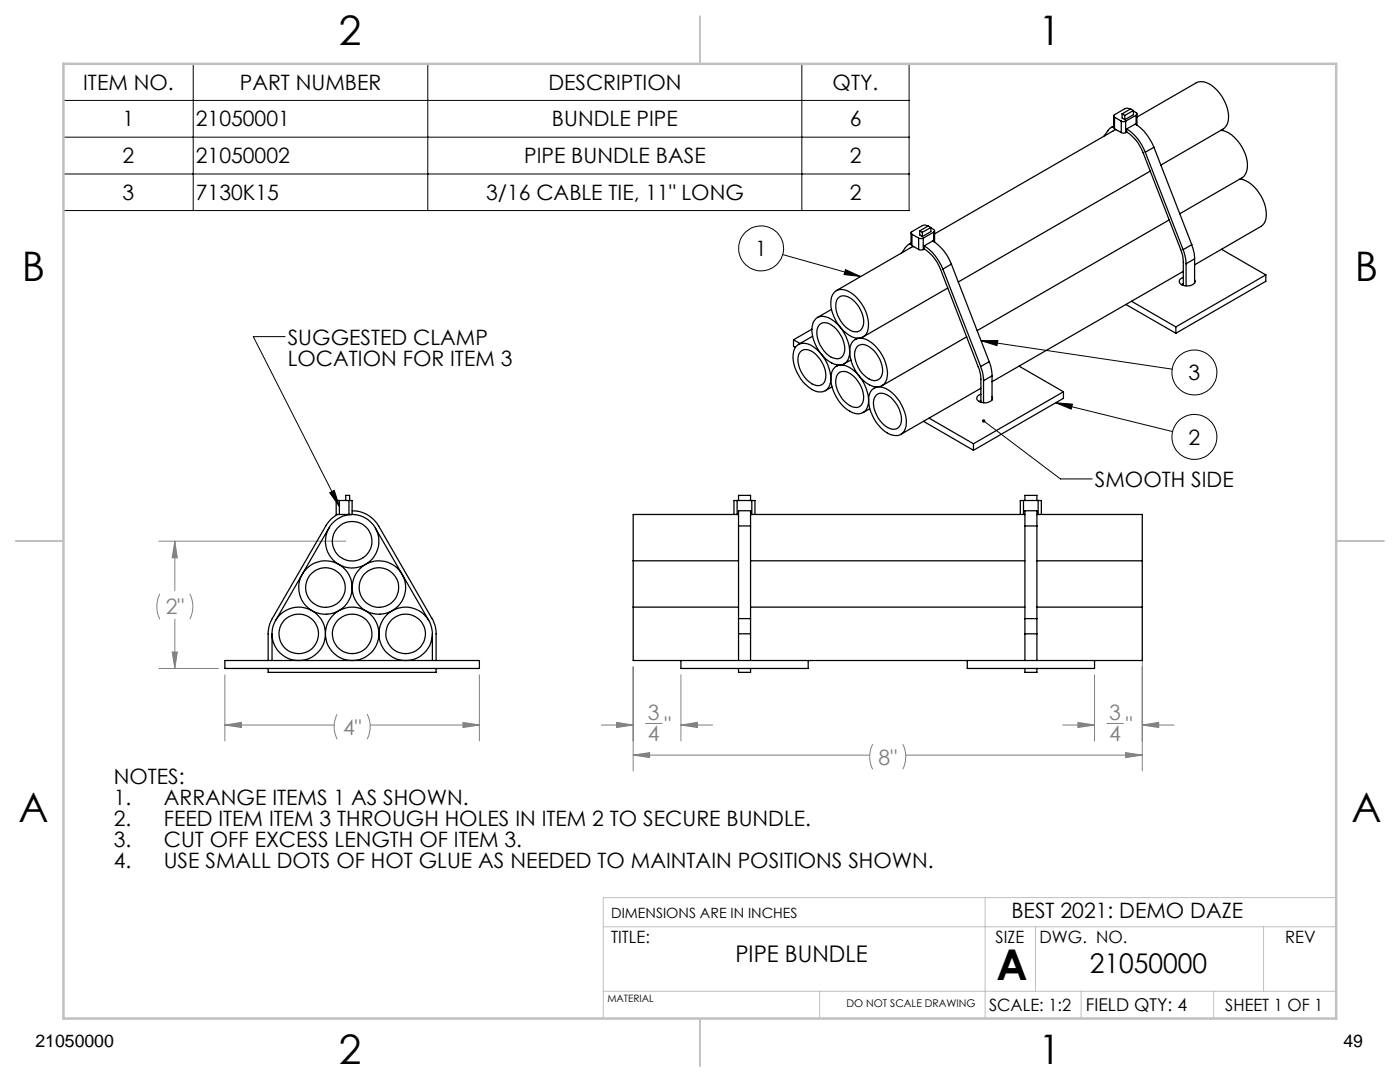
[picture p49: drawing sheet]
<svg xmlns="http://www.w3.org/2000/svg" width="279mm" height="216mm" viewBox="0 0 279 216" stroke-linecap="round" stroke-linejoin="round" font-family="sans-serif">
<defs><g id="words">
<text font-size="8.5" x="198.9" y="195.5">A</text>
<g font-size="8.1">
<text x="67.6" y="8.9">2</text>
<text x="207.3" y="8.9">1</text>
<text x="4.4" y="56.2">B</text>
<text x="270.4" y="56.2">B</text>
<text x="3.7" y="164.1">A</text>
<text x="269.7" y="164.1">A</text>
<text x="67.6" y="212.4">2</text>
<text x="207.3" y="212.4">1</text>
</g>
<text font-size="5.4" x="217.5" y="194.1">21050000</text>
<text font-size="4.6" x="146.8" y="191.9">PIPE BUNDLE</text>
<g font-size="4.2">
<text x="16.6" y="17.9">ITEM NO.</text>
<text x="47.9" y="17.9">PART NUMBER</text>
<text x="109.4" y="17.9">DESCRIPTION</text>
<text x="166.2" y="17.9">QTY.</text>
<text x="24.5" y="25.2">1</text>
<text x="39.1" y="25.2">21050001</text>
<text x="110.2" y="25.2">BUNDLE PIPE</text>
<text x="169.6" y="25.2">6</text>
<text x="24.5" y="32.5">2</text>
<text x="39.1" y="32.5">21050002</text>
<text x="104.6" y="32.5">PIPE BUNDLE BASE</text>
<text x="169.6" y="32.5">2</text>
<text x="24.5" y="39.9">3</text>
<text x="39.1" y="39.9">7130K15</text>
<text x="97" y="39.9">3/16 CABLE TIE, 11&quot; LONG</text>
<text x="169.6" y="39.9">2</text>
<text x="150.7" y="51.1">1</text>
<text x="57.4" y="68.8">SUGGESTED CLAMP</text>
<text x="57.4" y="72.9">LOCATION FOR ITEM 3</text>
<text x="237.2" y="75.8">3</text>
<text x="237.2" y="88.7">2</text>
<text x="218.5" y="97.2">SMOOTH SIDE</text>
<text x="22.7" y="156.5">NOTES:</text>
<text x="22.7" y="160.7">1.</text>
<text x="32.7" y="160.7">ARRANGE ITEMS 1 AS SHOWN.</text>
<text x="22.7" y="164.9">2.</text>
<text x="32.7" y="164.9">FEED ITEM ITEM 3 THROUGH HOLES IN ITEM 2 TO SECURE BUNDLE.</text>
<text x="22.7" y="169">3.</text>
<text x="22.7" y="173.2">4.</text>
<text x="32.7" y="169">CUT OFF EXCESS LENGTH OF ITEM 3.</text>
<text x="32.7" y="173.2">USE SMALL DOTS OF HOT GLUE AS NEEDED TO MAINTAIN POSITIONS SHOWN.</text>
<text x="201.9" y="183.1">BEST 2021: DEMO DAZE</text>
</g>
<g font-size="4.2" fill="#808080">
<text x="33.1" y="122.6">2&quot;</text>
<text x="129.3" y="143.7">3</text>
<text x="221.4" y="143.7">3</text>
<text x="68.5" y="146.6">4&quot;</text>
<text x="129.3" y="147.9">4</text>
<text x="132.6" y="146">&quot;</text>
<text x="221.4" y="147.9">4</text>
<text x="224.7" y="146">&quot;</text>
<text x="175.3" y="152.6">8&quot;</text>
</g>
<g font-size="3.5">
<text x="216.7" y="201.7">FIELD QTY: 4</text>
<text x="7.1" y="208.8">21050000</text>
<text x="268.1" y="208.8">49</text>
</g>
<g font-size="3.4">
<text x="122" y="188.1">TITLE:</text>
<text x="198.7" y="188.1">SIZE</text>
<text x="207.5" y="188.1">DWG. NO.</text>
<text x="256.5" y="188.2">REV</text>
<text x="197.4" y="201.7">SCALE: 1:2</text>
<text x="244.5" y="201.7">SHEET 1 OF 1</text>
</g>
<text font-size="2.8" x="122" y="183.1">DIMENSIONS ARE IN INCHES</text>
<text font-size="2.1" x="168.9" y="201">DO NOT SCALE DRAWING</text>
<text font-size="2" x="121.2" y="200">MATERIAL</text>
</g></defs>
<g fill="none" stroke="#000" stroke-width=".2">
<path d="M12.7 12.7h168.7v29.3h-168.7zM38.6 12.7v29.3M85.4 12.7v29.3M160 12.7v29.3M12.7 20h168.7M12.7 27.4h168.7M12.7 34.7h168.7M156.2 50.8l15.6 4.4M168.7 53.8l3.1 1.4-3.3-.4zM56.9 67.2h-6.3l17.1 33.8M195.8 68l3.3-.1-.1 1.1zM195.8 68l38.1 5.7"/>
<path d="M65.8 98.3l.9-.4 1 3.1zM196.3 84l15.3 11.6h6.4M210.7 80.4l23.3 5.7M210.7 80.4l3.3 .2-.2 1z"/>
<circle cx="151.9" cy="49.5" r="4.5"/>
<circle cx="238.4" cy="74.3" r="4.5"/>
<circle cx="238.4" cy="87.2" r="4.5"/>
</g>
<g fill="none" stroke="#808080" stroke-width=".2">
<path d="M31.7 108h37.3M31.9 118.5a5.6 5.6 0 0 0 0 5M34.9 108l.5 3.3h-1zM34.9 108v9.9M37.9 118.5a5.6 5.6 0 0 1 0 5M31.7 133.4h11.9M34.4 130.1h1l-.5 3.3zM34.9 123.5v9.9M44.9 134.7v13.1M95.7 134.7v13.1M126.4 133.1v20.7M135.9 134.7v13.1"/>
<path d="M218.4 134.7v13.1M228 131.7v22.1M44.9 144.7h21.8M44.9 144.7l3.3-.6v1.1zM67.3 142.5a5.5 5.5 0 0 0 0 5M73.3 142.5a5.5 5.5 0 0 1 0 5M73.9 144.7h21.8M92.4 144.1l3.3 .6-3.3 .5zM120 144.7h6.4M123 144.1l3.4 .6-3.4 .5zM126.4 150.7l3.2-.5v1zM126.4 150.7h47.2"/>
<path d="M128.8 144.4h3.3M135.9 144.7h6.3M135.9 144.7l3.3-.6v1.1zM174.2 148.5a5.5 5.5 0 0 0 0 5M180.2 148.5a5.5 5.5 0 0 1 0 5M180.8 150.7h47.2M212.1 144.7h6.3M215.1 144.1l3.3 .6-3.3 .5zM220.9 144.4h3.3M224.6 150.2l3.4 .5-3.4 .5zM228 144.7h6.3M228 144.7l3.2-.6v1.1z"/>
</g>
<path d="M196.6 179.1v24.1M266.7 179.1h-146.3v24.1M120.4 197.8h146.3M120.4 184.9h146.3M163.6 197.8v5.4M206.7 184.9v12.9M215.8 197.8v5.4M242.2 197.8v5.4M252.2 184.9v12.9" fill="none" stroke="#c0c0c0" stroke-width=".2"/>
<path d="M139.7 3.2v9.5M3.1 107.9h9.6M266.7 107.9h9.5M139.7 203.2v9.6" fill="none" stroke="#c0c0c0" stroke-width=".25"/>
<path d="M12.7 12.7h254v190.5h-254z" fill="none" stroke="#c0c0c0" stroke-width=".5"/>
<path d="M65.8 98.3l.9-.4 1 3.1zM168.7 53.8l3.1 1.4-3.3-.4zM195.8 68l3.3-.1-.1 1.1zM210.7 80.4l3.3 .2-.2 1zM196.1 83.7l.2 .3-.3-.2a.34 .34 0 0 0 .2 .5 .34 .34 0 0 0 .4-.4 .34 .34 0 0 0-.5-.2z" fill="#000"/>
<path d="M44.9 144.7l3.3-.6v1.1zM92.4 144.1l3.3 .6-3.3 .5zM34.4 130.1h1l-.5 3.3zM34.9 108l.5 3.3h-1zM123 144.1l3.4 .6-3.4 .5zM135.9 144.7l3.3-.6v1.1zM228 144.7l3.2-.6v1.1zM215.1 144.1l3.3 .6-3.3 .5zM126.4 150.7l3.2-.5v1zM224.6 150.2l3.4 .5-3.4 .5z" fill="#808080"/>
<g fill="none" stroke="#000" stroke-width=".25">
<path d="M222.2 25.3l-.8 .4-1.1 1.4M222.2 23.1v2.4l.2 .2M222.2 25.2l-.4 .2M222.4 23.4l1.4 .8M222.4 23.4v2.3M222.4 25.7l1.4 .8M222.7 25.9l-36.2 20.8M223.8 24.2l.2 .1 .6-.1M223.8 26.5l.3 .1 .5-.1M223.8 24.2v2.3M223.9 22.7v.9l.6 .3M223.9 22.7l.6 .3"/>
<path d="M224.5 23v.9M224.6 24.2v2.3M224.9 26.4a8.1 8.1 0 0 1 3.2 4l7.9 20.4 .1 1.2v4.9M224.9 25.7a9.5 9.5 0 0 1 3.7 4.7M224.9 25.7l1.7-.9a9.5 9.5 0 0 1 3.7 4.6M224.9 25.7v.7M224.9 26.4l-.3 .1M225.6 21.8l-.5-.2-.6 .1-2.1 1.2a.26 .26 0 0 0-.2 .2 .26 .26 0 0 0 .2 .3M226.2 22.2l.5 .3a.29 .29 0 0 1 .2 .2 .29 .29 0 0 1-.2 .3M226.2 22v.9l-1.7 1M226.2 22l-1.7 1M226.2 22l-.6-.3-1.7 1"/>
<path d="M226.7 23l-2.1 1.2M226.7 23v1.9M226.9 23.4l11.9-6.9a3.7 3.7 0 0 1 4.1 1.5 7.1 7.1 0 0 1 2 6.7l-.2 .5-.6 .6-12.4 7.1M226.9 22.7v2.3M228.6 30.4l7.5 19.4M229.6 34.1l-38.4 22.2M230.3 29.4l-1.7 1M230.3 29.4l7.5 19.4M243.7 26a7.1 7.1 0 0 1 4.9 4.8 4 4 0 0 1-.7 4.7l-12.5 7.2M247.4 35.7a6.5 6.5 0 0 1 4.7 4.3 4.5 4.5 0 0 1-.1 4.9l-13.6 7.9M166.4 58.4a2.47 2.47 0 0 1 3.5 .1 7.6 7.6 0 0 1 3.2 7.7 2.24 2.24 0 0 1-3.6 .7 8 8 0 0 1-3.7-7l.1-.6zM167.5 59.3a2.2 2.2 0 0 1 2.6 .5 5.9 5.9 0 0 1 2.2 5.2 1.75 1.75 0 0 1-3.1 .6 5.6 5.6 0 0 1-2.3-5.6z"/>
<path d="M181.8 48.6l-.8 .4-1 1.5M181.8 46.5v2.3l.2 .2M181.8 48.5l-.4 .3M182 46.7l1.3 .8M182 46.7v2.3M182 49l1.3 .8M182.4 49.2l-.6 .2-14.9 8.6M183.3 47.5l.5 .1 .5-.1M183.3 49.8l.3 .1 .7-.1M183.3 47.5v2.3M183.6 46.1v.8l.5 .3M183.6 46.1l.5 .3"/>
<path d="M184.1 46.4v.8M184.3 47.5v2.3M184.4 49.7a8.3 8.3 0 0 1 3.3 4.1l7.8 20 .3 1.6v4.9M184.4 49.1a9.5 9.5 0 0 1 3.8 4.6M184.4 49.1l1.7-1a9 9 0 0 1 3.8 4.6M184.4 49.1v.6M184.4 49.7l-.1 .1M185.2 45.1l-.6-.2-.5 .1-2.1 1.2a.29 .29 0 0 0-.2 .3 .29 .29 0 0 0 .2 .2M185.8 45.5l.5 .3a.29 .29 0 0 1 .2 .3 .29 .29 0 0 1-.2 .2M185.8 45.4v.8l-1.7 1M185.8 45.4l-1.7 1M185.8 45.4l-.6-.3-1.6 1"/>
<path d="M186.3 46.3l-2 1.2M186.3 46.3v1.9M186.5 46v2.3M188.2 53.7l7.5 19.4M189.2 57.5l-17 9.7M189.9 52.7l-1.7 1M189.9 52.7l7.5 19.5M233.3 43.9l-38.3 22.1M236.1 49.8l.4 1.1 .2 1.7M236.1 55.4a.77 .77 0 0 0-.7 .5 .77 .77 0 0 0 .4 .9M236.1 56.6l-.3 .2M236.1 54.2l-38.1 22"/>
<path d="M236.7 52.6v4.4M237.8 48.8l.5 1.5 .1 1.3M237.8 48.8l-1.7 1M238.4 55.8a.89 .89 0 0 1-.9 1.2h-.9l-.8-.2M238.4 51.6l-1.7 1M238.4 51.6v4.9M243.8 49.7l8.8 5.2M252.6 54.9l-17.9 10.3M252.6 54.9v1.2l-17.9 10.4M158.4 67.8v1.3l.3 .2M158.4 67.8l1.3 .7M158.9 69.1a2.83 2.83 0 0 1 4 .5 7.6 7.6 0 0 1 2.7 7.3 2.24 2.24 0 0 1-3.6 .8 7.9 7.9 0 0 1-3.6-7.6z"/>
<path d="M159.7 70.2a1.86 1.86 0 0 1 2.6 .1 5.7 5.7 0 0 1 2.4 5.6 1.63 1.63 0 0 1-2.7 .7 5.9 5.9 0 0 1-2.7-5.6zM162 65.7l-3.6 2.1M162.2 67.1l-2.9 1.6M162.9 63.5a2.52 2.52 0 0 1 3 .2 8.2 8.2 0 0 1 3.6 7.1 2.19 2.19 0 0 1-1.2 1.9 2.19 2.19 0 0 1-2.3-.3 7.9 7.9 0 0 1-3.9-7.5l.2-.6zM163.4 64.9a1.75 1.75 0 0 1 2.5-.1 5.7 5.7 0 0 1 2.6 5.6 1.44 1.44 0 0 1-2.1 1.1 5.5 5.5 0 0 1-3.2-6.2zM165.9 61.7l-2.8 1.7M166.1 77.2l-1.4 .8M166.4 73.5a2.43 2.43 0 0 1 3.5 0 8.1 8.1 0 0 1 3.4 7.2 2.22 2.22 0 0 1-3.7 1.4 7.9 7.9 0 0 1-3.7-7.7zM167.3 74.6a1.91 1.91 0 0 1 2.5 0 5.7 5.7 0 0 1 2.4 5.6 1.59 1.59 0 0 1-2.6 .7 5.9 5.9 0 0 1-2.7-5.5zM167.3 72.8l-.4 .3M169.8 71.8l-1.3 .8M170.1 68.3a2.68 2.68 0 0 1 3.9 .1 7.8 7.8 0 0 1 3 7.3 2.17 2.17 0 0 1-3.5 1.1 8 8 0 0 1-3.8-7.5z"/>
<path d="M171.1 67.5l-.4 .2M171.2 69a2.16 2.16 0 0 1 2.8 .6 5.7 5.7 0 0 1 2 5.2 1.76 1.76 0 0 1-3 .5 6 6 0 0 1-2.4-5.1zM174 77.9a2.83 2.83 0 0 1 4 .4 8.2 8.2 0 0 1 2.8 6.7 2.12 2.12 0 0 1-3.1 1.7 7.9 7.9 0 0 1-4.2-7.9zM174.8 79a1.86 1.86 0 0 1 2.6 0 5.7 5.7 0 0 1 2.4 5.6 1.63 1.63 0 0 1-2.7 .7 6.1 6.1 0 0 1-2.7-5.5zM174.9 77.2l-.5 .2M192.9 67.2l-16.9 9.8M195.7 73.1l.4 1.1 .2 1.8M195.8 78.7a.76 .76 0 0 0-.8 .5 .76 .76 0 0 0 .4 .9M195.8 80l-.4 .1M195.8 77.5l-16 9.2M196.3 76v4.4M197.4 72.2l.4 1 .2 1.8"/>
<path d="M197.4 72.2l-1.7 .9M198 79.1a.69 .69 0 0 1-.6 1.1 2.22 2.22 0 0 1-2-.1M198 75l-1.7 1M198 75v4.8M203.4 73.1l8.8 5.1M212.2 78.2l-17.9 10.3M212.2 78.2v1.3l-17.9 10.4M224.7 60.7l10 5.8M225.8 60.1l8.9 5.1M234.7 65.2v1.3M67.7 99.9h-.6v2.8h.6M67.7 99.9v2.8"/>
<path d="M67.7 99.9h1.9M69 99.9v-1.1h.8v1.1M69.6 99.9h.7v2.8h-.7M69.6 99.9v2.8M147.1 99.9h-.6v2.8M147.1 99.9h2.9M147.1 99.9v2.8M147.4 99.9v-1.1h2.4v1.1M150 99.9h.7v2.8M150 99.9v2.8M173.6 81.6l-1.4 .7M184.3 84.1l10 5.8"/>
<path d="M185.4 83.4l8.9 5.1M194.3 88.5v1.4M204.3 99.9h-.7v2.8M204.3 99.9h2.9M204.3 99.9v2.8M204.5 99.9v-1.1h2.4v1.1M207.2 99.9h.6v2.8M207.2 99.9v2.8M65.7 105.3l-10.7 18.5M67.3 102.7a5.8 5.8 0 0 0-2.3 2.3l-10.7 18.4a6.1 6.1 0 0 0-.8 3.1v5.3M67.7 102.7h1.9M69.8 102.7h.1"/>
<path d="M70.3 101.9a6 6 0 0 1 5.3 3.1l10.6 18.4a5.3 5.3 0 0 1 .8 3.1v5.3M74.9 105.3l10.7 18.5M126.4 111.9v9.2M126.4 111.9h21M147.4 105v-3.1h2.4v3.1M147.4 102.7h-21v9.2M147.4 105h2.4M147.4 105v18.4M149.8 102.7h54.7M149.8 111.9h54.7M149.8 105v18.4M204.5 105v-3.1h2.4v3.1"/>
<path d="M204.5 105v18.4M204.5 105h2.4M206.9 102.7h21.1v9.2M206.9 111.9h21.1M206.9 105v18.4M228 111.9v9.2M44.9 131.8h50.8v1.6h-50.8zM53.5 133.4v.8h33.5v-.8M54.3 126.5v5.3M86.3 126.5v5.3M126.4 121.1v10.7h101.6v-10.7M126.4 121.1h21"/>
<path d="M135.9 131.8v1.6h25.4v-1.6M147.4 123.4v3.1M147.4 133.4v.8h2.4v-.8M147.4 126.5h2.4M147.4 123.4h2.4M147.4 126.5v5.3M149.8 123.4v3.1M149.8 121.1h54.7M149.8 126.5v5.3M193 131.8v1.6h25.4v-1.6M204.5 123.4v3.1M204.5 133.4v.8h2.4v-.8"/>
<path d="M204.5 126.5v5.3M204.5 126.5h2.4M204.5 123.4h2.4M206.9 123.4v3.1M206.9 121.1h21.1M206.9 126.5v5.3"/>
<circle cx="64.9" cy="117.2" r="3.9"/>
<circle cx="65" cy="117.2" r="5.3"/>
<circle cx="70.3" cy="108" r="4"/>
<circle cx="70.3" cy="108" r="5.3"/>
<circle cx="75.6" cy="117.2" r="5.3"/>
<circle cx="75.6" cy="117.2" r="3.9"/>
<circle cx="59.6" cy="126.5" r="3.9"/>
<circle cx="59.6" cy="126.5" r="5.3"/>
<circle cx="70.3" cy="126.5" r="4"/>
<circle cx="70.3" cy="126.5" r="5.3"/>
<circle cx="81" cy="126.5" r="3.9"/>
<circle cx="81" cy="126.5" r="5.3"/>
</g>
<use href="#words"/>
</svg>
